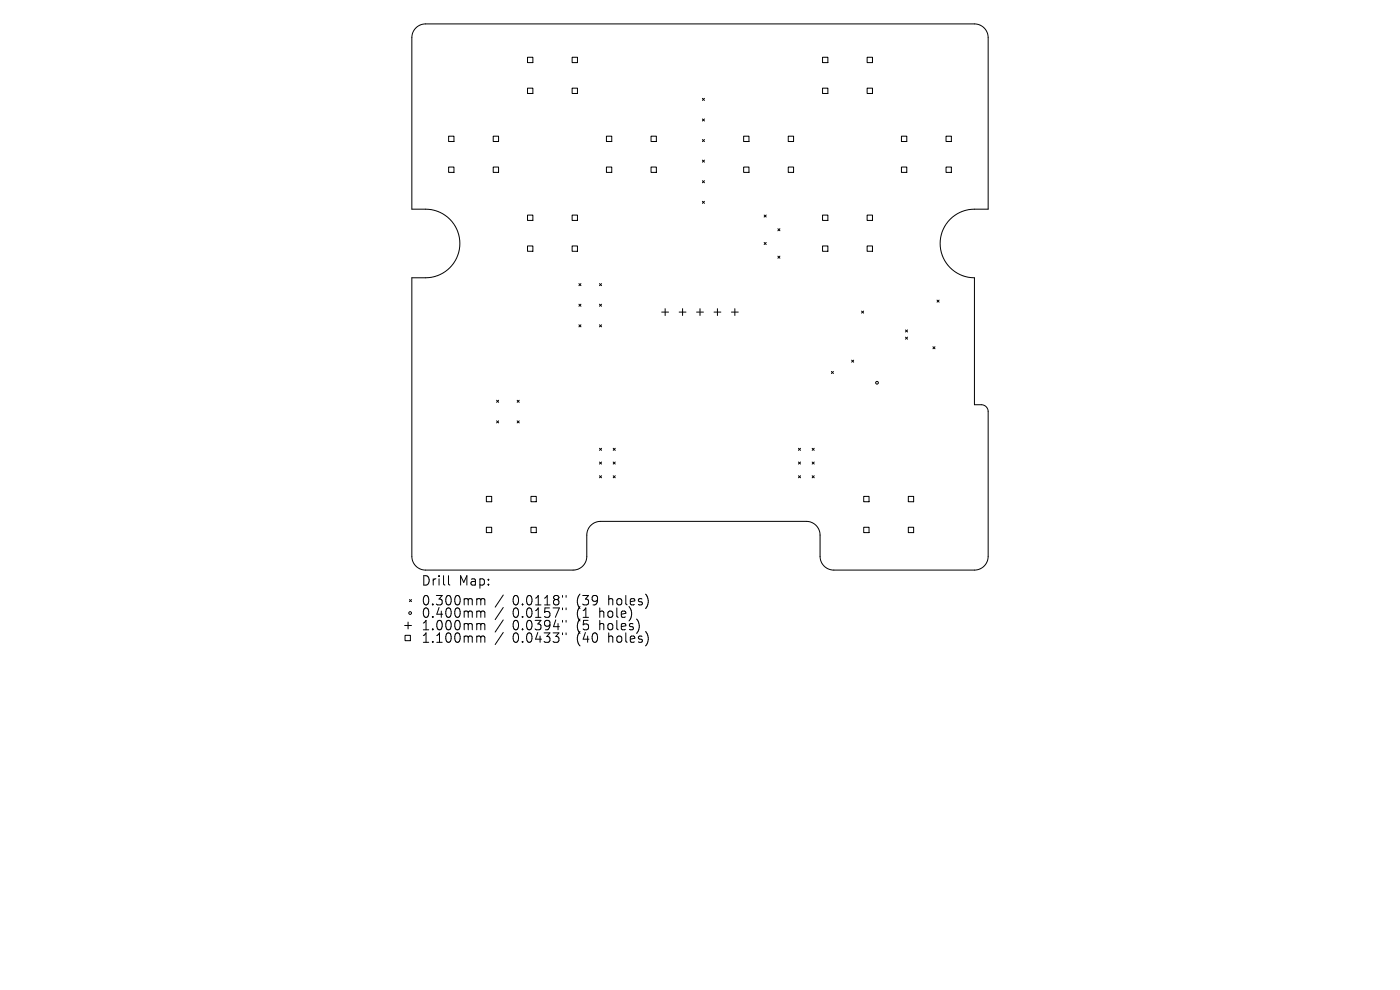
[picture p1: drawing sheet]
<svg xmlns="http://www.w3.org/2000/svg" width="297mm" height="210mm" viewBox="0 0 297 210" stroke-linecap="round" stroke-linejoin="round" font-family="sans-serif">
<defs><g id="words">
<g font-size="2.8">
<text x="89.3" y="124.5">Drill</text>
<text x="97.3" y="124.5">Map:</text>
<text x="89.3" y="128.7">0.300mm</text>
<text x="89.3" y="131.3">0.400mm</text>
<text x="108.7" y="128.7">0.0118&quot;</text>
<text x="108.7" y="131.3">0.0157&quot;</text>
<text x="122.5" y="128.7">(39</text>
<text x="122.5" y="131.3">(1</text>
<text x="127.4" y="131.3">hole)</text>
<text x="129.3" y="128.7">holes)</text>
<text x="89.3" y="134">1.000mm</text>
<text x="89.3" y="136.6">1.100mm</text>
<text x="108.7" y="134">0.0394&quot;</text>
<text x="108.7" y="136.6">0.0433&quot;</text>
<text x="122.5" y="134">(5</text>
<text x="122.5" y="136.6">(40</text>
<text x="127.4" y="134">holes)</text>
<text x="129.3" y="136.6">holes)</text>
</g>
</g></defs>
<g fill="none" stroke="#000" stroke-width=".21">
<path d="M88.2 5.9a2.91 2.91 0 0 1 2.1-.8h116.4a2.91 2.91 0 0 1 2.9 2.9v36.4a14.4 14.4 0 0 0-4.8 .2 7.3 7.3 0 0 0-5.3 8 7.3 7.3 0 0 0 7.2 6.3v27h1.5a1.46 1.46 0 0 1 1.4 1.4v30.7a2.91 2.91 0 0 1-2.9 2.9h-29.8a2.91 2.91 0 0 1-2.9-2.9v-4.5a2.91 2.91 0 0 0-2.9-2.9h-43.7a2.91 2.91 0 0 0-2.9 2.9v4.5a2.91 2.91 0 0 1-2.9 2.9h-31.3a2.91 2.91 0 0 1-2.9-2.9v-59.1a14.5 14.5 0 0 0 4.8-.2 7.3 7.3 0 0 0 5.3-8 7.3 7.3 0 0 0-7.2-6.3h-2.9v-36.4a2.91 2.91 0 0 1 .8-2.1zM111.9 12.1h1.1v1.2h-1.1zM111.9 18.7h1.1v1.1h-1.1zM121.4 12.1h1.1v1.2h-1.1zM121.4 18.7h1.1v1.1h-1.1zM174.5 12.1h1.1v1.2h-1.1zM174.5 18.7h1.1v1.1h-1.1zM184 12.1h1.1v1.2h-1.1zM184 18.7h1.1v1.1h-1.1zM95.2 28.9h1.1v1.1h-1.1zM95.2 35.4h1.1v1.2h-1.1zM104.6 28.9h1.2v1.1h-1.2z"/>
<path d="M104.6 35.4h1.2v1.2h-1.2zM128.6 28.9h1.2v1.1h-1.2zM128.6 35.4h1.2v1.2h-1.2zM138.1 28.9h1.1v1.1h-1.1zM138.1 35.4h1.1v1.2h-1.1zM149 20.9l.4 .4M149 25.2l.4 .5M149 29.6l.4 .4M149 34l.4 .4M149 38.3l.4 .5M149.4 34l-.4 .4M149.4 38.3l-.4 .5"/>
<path d="M149.4 20.9l-.4 .4M149.4 25.2l-.4 .5M149.4 29.6l-.4 .4M157.8 28.9h1.1v1.1h-1.1zM157.8 35.4h1.1v1.2h-1.1zM167.2 28.9h1.2v1.1h-1.2zM167.2 35.4h1.2v1.2h-1.2zM191.2 28.9h1.2v1.1h-1.2zM191.2 35.4h1.2v1.2h-1.2zM200.7 28.9h1.1v1.1h-1.1zM200.7 35.4h1.1v1.2h-1.1zM111.9 45.6h1.1v1.2h-1.1z"/>
<path d="M111.9 52.2h1.1v1.1h-1.1zM121.4 45.6h1.1v1.2h-1.1zM121.4 52.2h1.1v1.1h-1.1zM149 42.7l.4 .4M149.4 42.7l-.4 .4M162.1 51.4l.4 .5M162.1 45.6l.4 .4M162.5 45.6l-.4 .4M162.5 51.4l-.4 .5M165 54.3l.5 .5M165 48.5l.5 .5M165.5 48.5l-.5 .5"/>
<path d="M165.5 54.3l-.5 .5M174.5 45.6h1.1v1.2h-1.1zM174.5 52.2h1.1v1.1h-1.1zM184 45.6h1.1v1.2h-1.1zM184 52.2h1.1v1.1h-1.1zM122.8 60.2l.4 .4M122.8 64.5l.4 .5M122.8 68.9l.4 .4M123.2 60.2l-.4 .4M123.2 64.5l-.4 .5M123.2 68.9l-.4 .4M127.2 64.5l.4 .5"/>
<path d="M127.2 60.2l.4 .4M127.2 68.9l.4 .4M127.6 60.2l-.4 .4M127.6 64.5l-.4 .5M127.6 68.9l-.4 .4M140.4 66.2h1.4M141.1 65.5v1.4M144.1 66.2h1.4M144.8 65.5v1.4M147.8 66.2h1.4M148.5 65.5v1.4M151.5 66.2h1.4"/>
<path d="M152.2 65.5v1.4M155.2 66.2h1.4M155.9 65.5v1.4M176.4 78.8l.4 .4M176.8 78.8l-.4 .4M180.7 76.4l.4 .4M181.1 76.4l-.4 .4M182.8 66l.4 .4M183.2 66l-.4 .4M192.1 70l.4 .4M192.1 71.5l.4 .5M192.5 70l-.4 .4"/>
<path d="M192.5 71.5l-.4 .5M197.9 73.6l.5 .4M198.4 73.6l-.5 .4M198.8 63.7l.4 .4M199.2 63.7l-.4 .4M105.3 84.9l.5 .4M105.3 89.3l.5 .4M105.8 84.9l-.5 .4M105.8 89.3l-.5 .4M109.7 89.3l.4 .4M109.7 84.9l.4 .4M110.1 84.9l-.4 .4"/>
<path d="M110.1 89.3l-.4 .4M127.2 95.1l.4 .4M127.2 98l.4 .4M127.6 95.1l-.4 .4M127.6 98l-.4 .4M130.1 95.1l.4 .4M130.1 98l.4 .4M130.5 95.1l-.4 .4M130.5 98l-.4 .4M169.4 95.1l.4 .4M169.4 98l.4 .4M169.8 95.1l-.4 .4"/>
<path d="M169.8 98l-.4 .4M172.3 95.1l.4 .4M172.3 98l.4 .4M172.7 95.1l-.4 .4M172.7 98l-.4 .4M103.2 105.3h1.1v1.1h-1.1zM103.2 111.9h1.1v1.1h-1.1zM112.6 105.3h1.2v1.1h-1.2zM112.6 111.9h1.2v1.1h-1.2zM127.2 100.9l.4 .5M127.6 100.9l-.4 .5M130.1 100.9l.4 .5"/>
<path d="M130.5 100.9l-.4 .5M169.4 100.9l.4 .5M169.8 100.9l-.4 .5M172.3 100.9l.4 .5M172.7 100.9l-.4 .5M183.2 105.3h1.2v1.1h-1.2zM183.2 111.9h1.2v1.1h-1.2zM192.7 105.3h1.1v1.1h-1.1zM192.7 111.9h1.1v1.1h-1.1zM85.8 132.7h1.5M85.9 134.8h1.2v1.1h-1.2zM86.6 132v1.4"/>
<path d="M86.9 127.2l.4 .4M87.3 127.2l-.4 .4M95.1 122.1v1.7l.3 .3M101.4 127h.3l.3 .3M101.4 129.6l.5 .1 .1 .2M101.4 132.3l.5 .1 .1 .2M101.4 134.9l.5 .1 .1 .2M102 127.3l.3-.3 .5 .1 .1 1.2M102 127.3v1M102 129.9v1.1M102 132.6v1M102 135.2v1.1"/>
<path d="M102 129.9l.3-.3 .5 .1 .1 1.3M102 132.6l.3-.3 .5 .1 .1 1.2M102 135.2l.3-.3 .5 .1 .1 1.3M106.8 126.2l-1.8 2.6M106.8 128.9l-1.8 2.5M106.8 131.5l-1.8 2.6M106.8 134.2l-1.8 2.5M119.3 126.3v.4M119.3 129v.3M119.3 131.6v.4M119.3 134.3v.3M120.1 126.3v.4"/>
<path d="M120.1 129v.3M120.1 131.6v.4M120.1 134.3v.3"/>
<circle cx="186.1" cy="81.2" r=".29"/>
<circle cx="87" cy="130" r=".29"/>
</g>
<use href="#words"/>
</svg>
